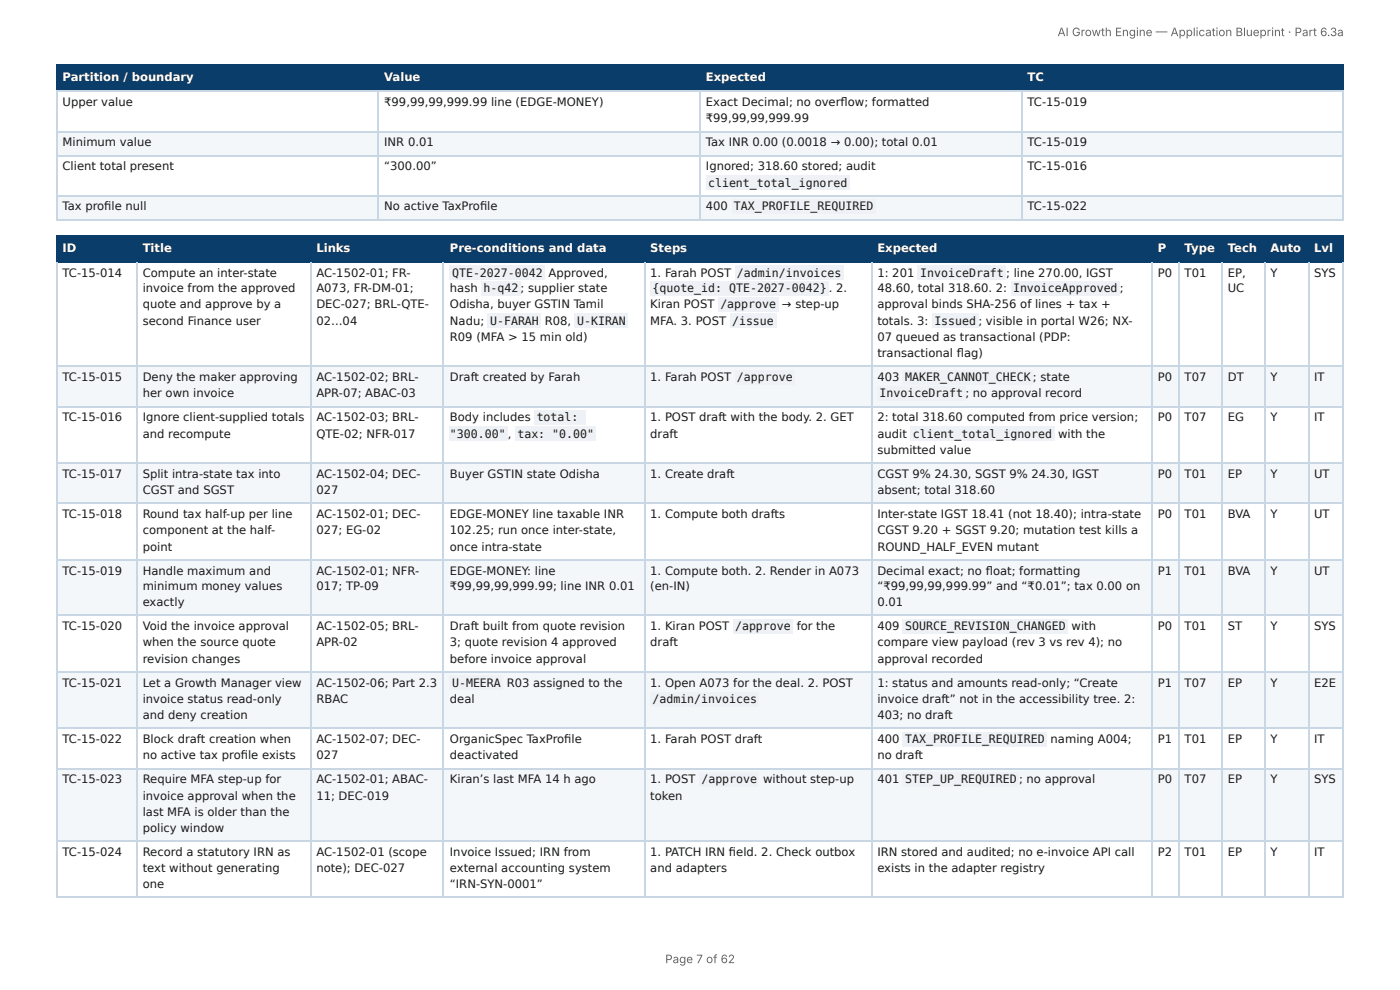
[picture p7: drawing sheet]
<svg xmlns="http://www.w3.org/2000/svg" width="297mm" height="210mm" viewBox="0 0 297 210" stroke-linecap="round" stroke-linejoin="round" font-family="sans-serif">
<defs><g id="words">
<g font-size="2.5" fill="#666">
<text x="224.6" y="7.7">AI Growth Engine — Application Blueprint · Part 6.3a</text>
<text x="141.3" y="204.5">Page 7 of 62</text>
</g>
<g font-size="2.5" fill="#fff">
<text x="13.3" y="17.2">Partition / boundary</text>
<text x="81.6" y="17.2">Value</text>
<text x="149.9" y="17.2">Expected</text>
<text x="218.3" y="17.2">TC</text>
<text x="13.3" y="53.5">ID</text>
<text x="30.3" y="53.5">Title</text>
<text x="67.2" y="53.5">Links</text>
<text x="95.6" y="53.5">Pre-conditions and data</text>
<text x="138.1" y="53.5">Steps</text>
<text x="186.3" y="53.5">Expected</text>
<text x="245.9" y="53.5">P</text>
<text x="251.6" y="53.5">Type</text>
<text x="260.8" y="53.5">Tech</text>
<text x="269.9" y="53.5">Auto</text>
<text x="279.1" y="53.5">Lvl</text>
</g>
<g font-size="2.5" fill="#1a1a1a">
<text x="13.3" y="22.5">Upper value</text>
<text x="81.6" y="22.5">₹99,99,99,999.99 line (EDGE-MONEY)</text>
<text x="149.9" y="22.5">Exact Decimal; no overfl ow; formatted</text>
<text x="218.3" y="22.5">TC-15-019</text>
<text x="149.9" y="26">₹99,99,99,999.99</text>
<text x="13.3" y="31.1">Minimum value</text>
<text x="81.6" y="31.1">INR 0.01</text>
<text x="149.9" y="31.1">Tax INR 0.00 (0.0018 → 0.00); total 0.01</text>
<text x="218.3" y="31.1">TC-15-019</text>
<text x="13.3" y="36.1">Client total present</text>
<text x="81.6" y="36.1">“300.00”</text>
<text x="149.9" y="36.1">Ignored; 318.60 stored; audit</text>
<text x="150.4" y="39.6">client_total_ignored</text>
<text x="218.3" y="36.1">TC-15-016</text>
<text x="13.3" y="44.7">Tax profi le null</text>
<text x="81.6" y="44.7">No active TaxProfi le</text>
<text x="149.9" y="44.7">400</text>
<text x="155.9" y="44.7">TAX_PROFILE_REQUIRED</text>
<text x="218.3" y="44.7">TC-15-022</text>
<text x="13.3" y="58.8">TC-15-014</text>
<text x="30.3" y="58.8">Compute an inter-state</text>
<text x="67.2" y="58.8">AC-1502-01; FR-</text>
<text x="96" y="58.8">QTE-2027-0042</text>
<text x="116.5" y="58.8">Approved,</text>
<text x="138.1" y="58.8">1. Farah POST</text>
<text x="156.5" y="58.8">/admin/invoices</text>
<text x="186.3" y="58.8">1: 201</text>
<text x="195.5" y="58.8">InvoiceDraft</text>
<text x="213.7" y="58.8">; line 270.00, IGST</text>
<text x="245.9" y="58.8">P0</text>
<text x="251.6" y="58.8">T01</text>
<text x="260.8" y="58.8">EP,</text>
<text x="269.9" y="58.8">Y</text>
<text x="279.1" y="58.8">SYS</text>
<text x="30.3" y="62">invoice from the approved</text>
<text x="30.3" y="65.5">quote and approve by a</text>
<text x="67.2" y="62">A073, FR-DM-01;</text>
<text x="67.2" y="65.5">DEC-027; BRL-QTE-</text>
<text x="95.6" y="62">hash</text>
<text x="95.6" y="65.5">Odisha, buyer GSTIN Tamil</text>
<text x="102.7" y="62">h-q42</text>
<text x="110.6" y="62">; supplier state</text>
<text x="138.1" y="65.5">Kiran POST</text>
<text x="138.6" y="62">{quote_id: QTE-2027-0042}</text>
<text x="153" y="65.5">/approve</text>
<text x="166.1" y="65.5">→ step-up</text>
<text x="176.1" y="62">. 2.</text>
<text x="186.3" y="62">48.60, total 318.60. 2:</text>
<text x="186.3" y="65.5">approval binds SHA-256 of lines + tax +</text>
<text x="215.2" y="62">InvoiceApproved ;</text>
<text x="260.8" y="62">UC</text>
<text x="30.3" y="68.9">second Finance user</text>
<text x="67.2" y="68.9">02…04</text>
<text x="95.6" y="68.9">Nadu;</text>
<text x="104.1" y="68.9">U-FARAH</text>
<text x="115.7" y="68.9">R08,</text>
<text x="122.6" y="68.9">U-KIRAN</text>
<text x="138.1" y="68.9">MFA. 3. POST</text>
<text x="155.5" y="68.9">/issue</text>
<text x="186.3" y="68.9">totals. 3:</text>
<text x="198.5" y="68.9">Issued ; visible in portal W26; NX-</text>
<text x="95.6" y="72.4">R09 (MFA &gt; 15 min old)</text>
<text x="186.3" y="72.4">07 queued as transactional (PDP:</text>
<text x="186.3" y="75.8">transactional fl ag)</text>
<text x="13.3" y="80.9">TC-15-015</text>
<text x="30.3" y="80.9">Deny the maker approving</text>
<text x="67.2" y="80.9">AC-1502-02; BRL-</text>
<text x="95.6" y="80.9">Draft created by Farah</text>
<text x="138.1" y="80.9">1. Farah POST</text>
<text x="156.5" y="80.9">/approve</text>
<text x="186.3" y="80.9">403</text>
<text x="192.3" y="80.9">MAKER_CANNOT_CHECK ; state</text>
<text x="245.9" y="80.9">P0</text>
<text x="251.6" y="80.9">T07</text>
<text x="260.8" y="80.9">DT</text>
<text x="269.9" y="80.9">Y</text>
<text x="279.1" y="80.9">IT</text>
<text x="13.3" y="89.5">TC-15-016</text>
<text x="30.3" y="84.4">her own invoice</text>
<text x="30.3" y="89.5">Ignore client-supplied totals</text>
<text x="67.2" y="84.4">APR-07; ABAC-03</text>
<text x="67.2" y="89.5">AC-1502-03; BRL-</text>
<text x="95.6" y="89.5">Body includes</text>
<text x="114" y="89.5">total:</text>
<text x="138.1" y="89.5">1. POST draft with the body. 2. GET</text>
<text x="186.3" y="89.5">2: total 318.60 computed from price version;</text>
<text x="186.8" y="84.4">InvoiceDraft ; no approval record</text>
<text x="245.9" y="89.5">P0</text>
<text x="251.6" y="89.5">T07</text>
<text x="260.8" y="89.5">EG</text>
<text x="269.9" y="89.5">Y</text>
<text x="279.1" y="89.5">IT</text>
<text x="30.3" y="92.9">and recompute</text>
<text x="67.2" y="92.9">QTE-02; NFR-017</text>
<text x="95.6" y="92.9">&quot;300.00&quot; ,</text>
<text x="109.9" y="92.9">tax: &quot;0.00&quot;</text>
<text x="138.1" y="92.9">draft</text>
<text x="186.3" y="92.9">audit</text>
<text x="193.9" y="92.9">client_total_ignored</text>
<text x="224.7" y="92.9">with the</text>
<text x="13.3" y="101.5">TC-15-017</text>
<text x="30.3" y="101.5">Split intra-state tax into</text>
<text x="67.2" y="101.5">AC-1502-04; DEC-</text>
<text x="95.6" y="101.5">Buyer GSTIN state Odisha</text>
<text x="138.1" y="101.5">1. Create draft</text>
<text x="186.3" y="96.4">submitted value</text>
<text x="186.3" y="101.5">CGST 9% 24.30, SGST 9% 24.30, IGST</text>
<text x="245.9" y="101.5">P0</text>
<text x="251.6" y="101.5">T01</text>
<text x="260.8" y="101.5">EP</text>
<text x="269.9" y="101.5">Y</text>
<text x="279.1" y="101.5">UT</text>
<text x="30.3" y="104.9">CGST and SGST</text>
<text x="67.2" y="104.9">027</text>
<text x="186.3" y="104.9">absent; total 318.60</text>
<text x="13.3" y="110">TC-15-018</text>
<text x="30.3" y="110">Round tax half-up per line</text>
<text x="30.3" y="113.5">component at the half-</text>
<text x="67.2" y="110">AC-1502-01; DEC-</text>
<text x="67.2" y="113.5">027; EG-02</text>
<text x="95.6" y="110">EDGE-MONEY line taxable INR</text>
<text x="95.6" y="113.5">102.25; run once inter-state,</text>
<text x="138.1" y="110">1. Compute both drafts</text>
<text x="186.3" y="110">Inter-state IGST 18.41 (not 18.40); intra-state</text>
<text x="186.3" y="113.5">CGST 9.20 + SGST 9.20; mutation test kills a</text>
<text x="245.9" y="110">P0</text>
<text x="251.6" y="110">T01</text>
<text x="260.8" y="110">BVA</text>
<text x="269.9" y="110">Y</text>
<text x="279.1" y="110">UT</text>
<text x="30.3" y="116.9">point</text>
<text x="95.6" y="116.9">once intra-state</text>
<text x="186.3" y="116.9">ROUND_HALF_EVEN mutant</text>
<text x="13.3" y="122">TC-15-019</text>
<text x="30.3" y="122">Handle maximum and</text>
<text x="30.3" y="125.2">minimum money values</text>
<text x="67.2" y="122">AC-1502-01; NFR-</text>
<text x="67.2" y="125.2">017; TP-09</text>
<text x="95.6" y="122">EDGE-MONEY: line</text>
<text x="95.6" y="125.2">₹99,99,99,999.99; line INR 0.01</text>
<text x="138.1" y="122">1. Compute both. 2. Render in A073</text>
<text x="138.1" y="125.2">(en-IN)</text>
<text x="186.3" y="122">Decimal exact; no fl oat; formatting</text>
<text x="186.3" y="125.2">“₹99,99,99,999.99” and “₹0.01”; tax 0.00 on</text>
<text x="245.9" y="122">P1</text>
<text x="251.6" y="122">T01</text>
<text x="260.8" y="122">BVA</text>
<text x="269.9" y="122">Y</text>
<text x="279.1" y="122">UT</text>
<text x="30.3" y="128.7">exactly</text>
<text x="186.3" y="128.7">0.01</text>
<text x="13.3" y="133.8">TC-15-020</text>
<text x="30.3" y="133.8">Void the invoice approval</text>
<text x="30.3" y="137.2">when the source quote</text>
<text x="67.2" y="133.8">AC-1502-05; BRL-</text>
<text x="67.2" y="137.2">APR-02</text>
<text x="95.6" y="133.8">Draft built from quote revision</text>
<text x="95.6" y="137.2">3; quote revision 4 approved</text>
<text x="138.1" y="133.8">1. Kiran POST</text>
<text x="138.1" y="137.2">draft</text>
<text x="156.1" y="133.8">/approve</text>
<text x="169.2" y="133.8">for the</text>
<text x="186.3" y="133.8">409</text>
<text x="186.3" y="137.2">compare view payload (rev 3 vs rev 4); no</text>
<text x="192.3" y="133.8">SOURCE_REVISION_CHANGED</text>
<text x="227.6" y="133.8">with</text>
<text x="245.9" y="133.8">P0</text>
<text x="251.6" y="133.8">T01</text>
<text x="260.8" y="133.8">ST</text>
<text x="269.9" y="133.8">Y</text>
<text x="279.1" y="133.8">SYS</text>
<text x="30.3" y="140.7">revision changes</text>
<text x="95.6" y="140.7">before invoice approval</text>
<text x="186.3" y="140.7">approval recorded</text>
<text x="13.3" y="145.8">TC-15-021</text>
<text x="30.3" y="145.8">Let a Growth Manager view</text>
<text x="30.3" y="149.2">invoice status read-only</text>
<text x="67.2" y="145.8">AC-1502-06; Part 2.3</text>
<text x="67.2" y="149.2">RBAC</text>
<text x="95.6" y="149.2">deal</text>
<text x="96" y="145.8">U-MEERA</text>
<text x="107.6" y="145.8">R03 assigned to the</text>
<text x="138.1" y="145.8">1. Open A073 for the deal. 2. POST</text>
<text x="138.6" y="149.2">/admin/invoices</text>
<text x="186.3" y="145.8">1: status and amounts read-only; “Create</text>
<text x="186.3" y="149.2">invoice draft” not in the accessibility tree. 2:</text>
<text x="245.9" y="145.8">P1</text>
<text x="251.6" y="145.8">T07</text>
<text x="260.8" y="145.8">EP</text>
<text x="269.9" y="145.8">Y</text>
<text x="279.1" y="145.8">E2E</text>
<text x="30.3" y="152.7">and deny creation</text>
<text x="186.3" y="152.7">403; no draft</text>
<text x="13.3" y="157.8">TC-15-022</text>
<text x="30.3" y="157.8">Block draft creation when</text>
<text x="30.3" y="161.2">no active tax profi le exists</text>
<text x="67.2" y="157.8">AC-1502-07; DEC-</text>
<text x="67.2" y="161.2">027</text>
<text x="95.6" y="157.8">OrganicSpec TaxProfi le</text>
<text x="95.6" y="161.2">deactivated</text>
<text x="138.1" y="157.8">1. Farah POST draft</text>
<text x="186.3" y="157.8">400</text>
<text x="186.3" y="161.2">no draft</text>
<text x="192.3" y="157.8">TAX_PROFILE_REQUIRED</text>
<text x="223.1" y="157.8">naming A004;</text>
<text x="245.9" y="157.8">P1</text>
<text x="251.6" y="157.8">T01</text>
<text x="260.8" y="157.8">EP</text>
<text x="269.9" y="157.8">Y</text>
<text x="279.1" y="157.8">IT</text>
<text x="13.3" y="166.3">TC-15-023</text>
<text x="30.3" y="166.3">Require MFA step-up for</text>
<text x="67.2" y="166.3">AC-1502-01; ABAC-</text>
<text x="95.6" y="166.3">Kiran’s last MFA 14 h ago</text>
<text x="138.1" y="166.3">1. POST</text>
<text x="149" y="166.3">/approve</text>
<text x="162.1" y="166.3">without step-up</text>
<text x="186.3" y="166.3">401</text>
<text x="192.3" y="166.3">STEP_UP_REQUIRED</text>
<text x="216.4" y="166.3">; no approval</text>
<text x="245.9" y="166.3">P0</text>
<text x="251.6" y="166.3">T07</text>
<text x="260.8" y="166.3">EP</text>
<text x="269.9" y="166.3">Y</text>
<text x="279.1" y="166.3">SYS</text>
<text x="30.3" y="169.8">invoice approval when the</text>
<text x="30.3" y="173.3">last MFA is older than the</text>
<text x="67.2" y="169.8">11; DEC-019</text>
<text x="138.1" y="169.8">token</text>
<text x="30.3" y="176.7">policy window</text>
<text x="13.3" y="181.8">TC-15-024</text>
<text x="30.3" y="181.8">Record a statutory IRN as</text>
<text x="30.3" y="185.3">text without generating</text>
<text x="67.2" y="181.8">AC-1502-01 (scope</text>
<text x="67.2" y="185.3">note); DEC-027</text>
<text x="95.6" y="181.8">Invoice Issued; IRN from</text>
<text x="95.6" y="185.3">external accounting system</text>
<text x="138.1" y="181.8">1. PATCH IRN fi eld. 2. Check outbox</text>
<text x="138.1" y="185.3">and adapters</text>
<text x="186.3" y="181.8">IRN stored and audited; no e-invoice API call</text>
<text x="186.3" y="185.3">exists in the adapter registry</text>
<text x="245.9" y="181.8">P2</text>
<text x="251.6" y="181.8">T01</text>
<text x="260.8" y="181.8">EP</text>
<text x="269.9" y="181.8">Y</text>
<text x="279.1" y="181.8">IT</text>
<text x="30.3" y="188.5">one</text>
<text x="95.6" y="188.5">“IRN-SYN-0001”</text>
</g>
</g></defs>
<g fill="#0b3d6b">
<path d="M12.1 14h68.4v5.3h-68.4z"/>
<path d="M80.5 14h68.3v5.3h-68.3z"/>
<path d="M148.8 14h68.3v5.3h-68.3z"/>
<path d="M217.1 14h68.3v5.3h-68.3z"/>
</g>
<g fill="#f4f7fa">
<path d="M12.1 27.8h68.4v5.1h-68.4z"/>
<path d="M80.5 27.8h68.3v5.1h-68.3z"/>
<path d="M148.8 27.8h68.3v5.1h-68.3z"/>
<path d="M217.1 27.8h68.3v5.1h-68.3z"/>
<path d="M12.1 41.5h68.4v5h-68.4z"/>
<path d="M80.5 41.5h68.3v5h-68.3z"/>
<path d="M148.8 41.5h68.3v5h-68.3z"/>
<path d="M217.1 41.5h68.3v5h-68.3z"/>
</g>
<path d="M11.9 13.9h273.5M11.9 19.4h273.5M12 13.8v5.7M80.3 13.8v5.7M148.7 13.8v5.7M217 13.8v5.7" fill="none" stroke="#0b3d6b" stroke-width=".23"/>
<path d="M285.3 13.8v5.7" fill="none" stroke="#0b3d6b" stroke-width=".21"/>
<path d="M11.9 19.4h273.5M12 19.5v27.3M80.3 19.5v27.3M148.7 19.5v27.3M217 19.5v27.3M11.9 28h273.5M11.9 33h273.5M11.9 41.6h273.5M11.9 46.6h273.5" fill="none" stroke="#c9d6e3" stroke-width=".23"/>
<path d="M285.3 19.5v27.3" fill="none" stroke="#c9d6e3" stroke-width=".21"/>
<g fill="#0b3d6b">
<path d="M12.1 50h16.9v5.5h-16.9z"/>
<path d="M29 50h36.9v5.5h-36.9z"/>
<path d="M65.9 50h28.4v5.5h-28.4z"/>
<path d="M94.3 50h42.5v5.5h-42.5z"/>
<path d="M136.8 50h48.2v5.5h-48.2z"/>
<path d="M185 50h59.6v5.5h-59.6z"/>
<path d="M244.6 50h5.7v5.5h-5.7z"/>
<path d="M250.3 50h9.3v5.5h-9.3z"/>
<path d="M259.6 50h9v5.5h-9z"/>
<path d="M268.6 50h9.2v5.5h-9.2z"/>
<path d="M277.8 50h7.6v5.5h-7.6z"/>
</g>
<g fill="#f4f7fa">
<path d="M12.1 77.9h16.9v8.6h-16.9z"/>
<path d="M29 77.9h36.9v8.6h-36.9z"/>
<path d="M65.9 77.9h28.4v8.6h-28.4z"/>
<path d="M94.3 77.9h42.5v8.6h-42.5z"/>
<path d="M136.8 77.9h48.2v8.6h-48.2z"/>
<path d="M185 77.9h59.6v8.6h-59.6z"/>
<path d="M244.6 77.9h5.7v8.6h-5.7z"/>
<path d="M250.3 77.9h9.3v8.6h-9.3z"/>
<path d="M259.6 77.9h9v8.6h-9z"/>
<path d="M268.6 77.9h9.2v8.6h-9.2z"/>
<path d="M277.8 77.9h7.6v8.6h-7.6z"/>
<path d="M12.1 98.2h16.9v8.6h-16.9z"/>
<path d="M29 98.2h36.9v8.6h-36.9z"/>
<path d="M65.9 98.2h28.4v8.6h-28.4z"/>
<path d="M94.3 98.2h42.5v8.6h-42.5z"/>
<path d="M136.8 98.2h48.2v8.6h-48.2z"/>
<path d="M185 98.2h59.6v8.6h-59.6z"/>
<path d="M244.6 98.2h5.7v8.6h-5.7z"/>
<path d="M250.3 98.2h9.3v8.6h-9.3z"/>
<path d="M259.6 98.2h9v8.6h-9z"/>
<path d="M268.6 98.2h9.2v8.6h-9.2z"/>
<path d="M277.8 98.2h7.6v8.6h-7.6z"/>
<path d="M12.1 118.8h16.9v12h-16.9z"/>
<path d="M29 118.8h36.9v12h-36.9z"/>
<path d="M65.9 118.8h28.4v12h-28.4z"/>
<path d="M94.3 118.8h42.5v12h-42.5z"/>
<path d="M136.8 118.8h48.2v12h-48.2z"/>
<path d="M185 118.8h59.6v12h-59.6z"/>
<path d="M244.6 118.8h5.7v12h-5.7z"/>
<path d="M250.3 118.8h9.3v12h-9.3z"/>
<path d="M259.6 118.8h9v12h-9z"/>
<path d="M268.6 118.8h9.2v12h-9.2z"/>
<path d="M277.8 118.8h7.6v12h-7.6z"/>
<path d="M12.1 142.8h16.9v11.8h-16.9z"/>
<path d="M29 142.8h36.9v11.8h-36.9z"/>
<path d="M65.9 142.8h28.4v11.8h-28.4z"/>
<path d="M94.3 142.8h42.5v11.8h-42.5z"/>
<path d="M136.8 142.8h48.2v11.8h-48.2z"/>
<path d="M185 142.8h59.6v11.8h-59.6z"/>
<path d="M244.6 142.8h5.7v11.8h-5.7z"/>
<path d="M250.3 142.8h9.3v11.8h-9.3z"/>
<path d="M259.6 142.8h9v11.8h-9z"/>
<path d="M268.6 142.8h9.2v11.8h-9.2z"/>
<path d="M277.8 142.8h7.6v11.8h-7.6z"/>
<path d="M12.1 163.1h16.9v15.5h-16.9z"/>
<path d="M29 163.1h36.9v15.5h-36.9z"/>
<path d="M65.9 163.1h28.4v15.5h-28.4z"/>
<path d="M94.3 163.1h42.5v15.5h-42.5z"/>
<path d="M136.8 163.1h48.2v15.5h-48.2z"/>
<path d="M185 163.1h59.6v15.5h-59.6z"/>
<path d="M244.6 163.1h5.7v15.5h-5.7z"/>
<path d="M250.3 163.1h9.3v15.5h-9.3z"/>
<path d="M259.6 163.1h9v15.5h-9z"/>
<path d="M268.6 163.1h9.2v15.5h-9.2z"/>
<path d="M277.8 163.1h7.6v15.5h-7.6z"/>
</g>
<g fill="none" stroke="#0b3d6b" stroke-width=".23">
<path d="M11.9 50.1h273.5M11.9 55.7h273.5M12 50v5.8M29.1 50v5.8M66 50v5.8M94.2 50v5.8M136.9 50v5.8M185.1 50v5.8M244.7 50v5.8M250.5 50v5.8M259.5 50v5.8M268.7 50v5.8"/>
<path d="M277.9 50v5.8"/>
</g>
<path d="M285.3 50v5.8" fill="none" stroke="#0b3d6b" stroke-width=".21"/>
<g fill="none" stroke="#c9d6e3" stroke-width=".23">
<path d="M12 55.8v134.8M29.1 55.8v134.8M66 55.8v134.8M94.2 55.8v134.8M136.9 55.8v134.8M185.1 55.8v134.8M244.7 55.8v134.8M250.5 55.8v134.8M259.5 55.8v134.8M268.7 55.8v134.8M277.9 55.8v134.8M11.9 77.8h273.5"/>
<path d="M11.9 86.3h273.5M11.9 98.4h273.5M11.9 106.9h273.5M11.9 118.9h273.5M11.9 130.7h273.5M11.9 142.7h273.5M11.9 154.7h273.5M11.9 163.2h273.5M11.9 178.7h273.5M11.9 190.4h273.5"/>
</g>
<path d="M285.3 55.8v134.8" fill="none" stroke="#c9d6e3" stroke-width=".21"/>
<g fill="#eef2f6">
<path d="M149.9 37.3h30.5v3h-30.5z"/>
<path d="M155.5 42.4h30.4v3h-30.4z"/>
<path d="M95.5 56.5h20.3v3h-20.3z"/>
<path d="M102.2 59.7h8.3v3h-8.3z"/>
<path d="M103.5 66.6h11.3v3h-11.3z"/>
<path d="M122 66.6h11.3v3h-11.3z"/>
<path d="M156.2 56.5h23v3h-23z"/>
<path d="M138.2 59.7h37.8v3h-37.8z"/>
<path d="M152.5 63.2h12.9v3h-12.9z"/>
<path d="M155 66.6h9.9v3h-9.9z"/>
<path d="M194.9 56.5h18.7v3h-18.7z"/>
<path d="M214.8 59.7h23.1v3h-23.1z"/>
<path d="M197.9 66.6h10v3h-10z"/>
<path d="M156.2 78.6h12.7v3h-12.7z"/>
<path d="M191.7 78.6h27.7v3h-27.7z"/>
<path d="M186.4 82.1h18.7v3h-18.7z"/>
<path d="M113.5 87.2h10.8v3h-10.8z"/>
<path d="M95.5 90.6h12.4v3h-12.4z"/>
<path d="M109.5 90.6h17.1v3h-17.1z"/>
<path d="M193.3 90.6h30.7v3h-30.7z"/>
<path d="M155.7 131.5h12.7v3h-12.7z"/>
<path d="M191.7 131.5h35.1v3h-35.1z"/>
<path d="M95.5 143.5h11.3v3h-11.3z"/>
<path d="M138.2 146.9h23v3h-23z"/>
<path d="M191.7 155.5h30.7v3h-30.7z"/>
<path d="M148.5 164h12.7v3h-12.7z"/>
<path d="M191.7 164h24.7v3h-24.7z"/>
</g>
<use href="#words"/>
</svg>
